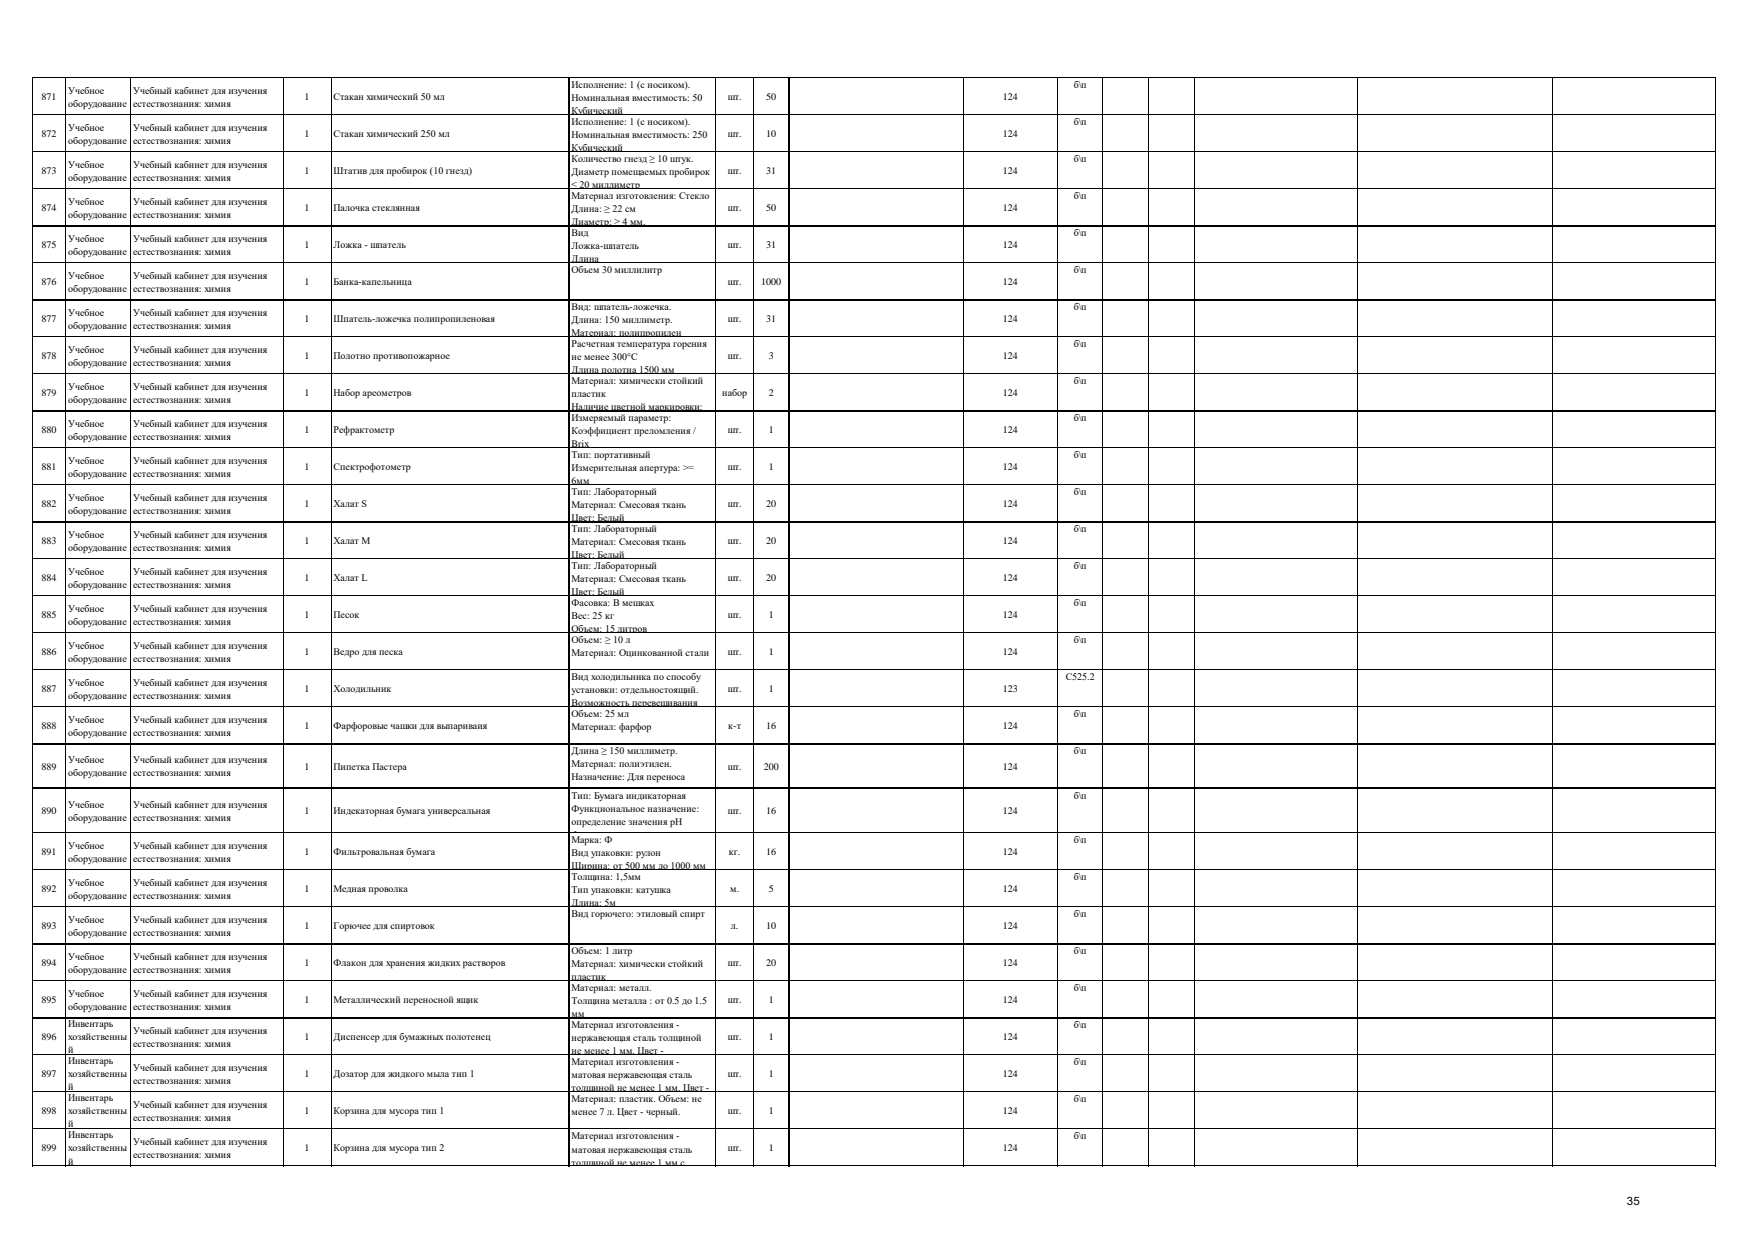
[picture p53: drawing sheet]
<svg xmlns="http://www.w3.org/2000/svg" width="297mm" height="210mm" viewBox="0 0 297 210" stroke-linecap="round" stroke-linejoin="round" font-family="sans-serif">
<defs><g id="words">
<text font-size="1.9" x="275.5" y="204">35</text>
<g font-size="1.7">
<text x="7" y="16.9">871</text>
<text x="11.5" y="15.8">Учебное</text>
<text x="22.5" y="15.8">Учебный кабинет для изучения</text>
<text x="51.6" y="16.9">1</text>
<text x="56.5" y="16.9">Стакан химический 50 мл</text>
<text x="96.8" y="14.9">Исполнение: 1 (с носиком).</text>
<text x="96.8" y="17.1">Номинальная вместимость: 50</text>
<text x="123.2" y="16.9">шт.</text>
<text x="129.7" y="16.9">50</text>
<text x="169.8" y="16.9">124</text>
<text x="181.8" y="14.9">б\п</text>
<text x="7" y="23.2">872</text>
<text x="11.5" y="18">оборудование</text>
<text x="11.5" y="22.1">Учебное</text>
<text x="22.5" y="18">естествознания: химия</text>
<text x="22.5" y="22.1">Учебный кабинет для изучения</text>
<text x="51.6" y="23.2">1</text>
<text x="56.5" y="23.2">Стакан химический 250 мл</text>
<text x="96.8" y="19.3">Кубический</text>
<text x="96.8" y="21.2">Исполнение: 1 (с носиком).</text>
<text x="96.8" y="23.4">Номинальная вместимость: 250</text>
<text x="123.2" y="23.2">шт.</text>
<text x="129.7" y="23.2">10</text>
<text x="169.8" y="23.2">124</text>
<text x="181.8" y="21.2">б\п</text>
<text x="7" y="29.5">873</text>
<text x="11.5" y="24.3">оборудование</text>
<text x="11.5" y="28.4">Учебное</text>
<text x="22.5" y="24.3">естествознания: химия</text>
<text x="22.5" y="28.4">Учебный кабинет для изучения</text>
<text x="51.6" y="29.5">1</text>
<text x="56.5" y="29.5">Штатив для пробирок (10 гнезд)</text>
<text x="96.8" y="25.6">Кубический</text>
<text x="96.8" y="27.4">Количество гнезд ≥ 10 штук.</text>
<text x="96.8" y="29.7">Диаметр помещаемых пробирок</text>
<text x="123.2" y="29.5">шт.</text>
<text x="129.7" y="29.5">31</text>
<text x="169.8" y="29.5">124</text>
<text x="181.8" y="27.4">б\п</text>
<text x="7" y="35.7">874</text>
<text x="11.5" y="30.6">оборудование</text>
<text x="11.5" y="34.6">Учебное</text>
<text x="22.5" y="30.6">естествознания: химия</text>
<text x="22.5" y="34.6">Учебный кабинет для изучения</text>
<text x="51.6" y="35.7">1</text>
<text x="56.5" y="35.7">Палочка стеклянная</text>
<text x="96.8" y="31.9">≤ 20 миллиметр</text>
<text x="96.8" y="33.7">Материал изготовления: Стекло</text>
<text x="96.8" y="35.9">Длина: ≥ 22 см</text>
<text x="123.2" y="35.7">шт.</text>
<text x="129.7" y="35.7">50</text>
<text x="169.8" y="35.7">124</text>
<text x="181.8" y="33.7">б\п</text>
<text x="11.5" y="36.8">оборудование</text>
<text x="11.5" y="40.9">Учебное</text>
<text x="22.5" y="36.8">естествознания: химия</text>
<text x="22.5" y="40.9">Учебный кабинет для изучения</text>
<text x="96.8" y="38.1">Диаметр: ≥ 4 мм.</text>
<text x="96.8" y="40">Вид</text>
<text x="181.8" y="40">б\п</text>
<text x="7" y="42">875</text>
<text x="11.5" y="43.1">оборудование</text>
<text x="11.5" y="47.2">Учебное</text>
<text x="22.5" y="43.1">естествознания: химия</text>
<text x="22.5" y="47.2">Учебный кабинет для изучения</text>
<text x="51.6" y="42">1</text>
<text x="56.5" y="42">Ложка - шпатель</text>
<text x="96.8" y="42.2">Ложка-шпатель</text>
<text x="96.8" y="44.4">Длина</text>
<text x="96.8" y="46.3">Объем 30 миллилитр</text>
<text x="123.2" y="42">шт.</text>
<text x="129.7" y="42">31</text>
<text x="169.8" y="42">124</text>
<text x="181.8" y="46.3">б\п</text>
<text x="7" y="48.3">876</text>
<text x="11.5" y="49.4">оборудование</text>
<text x="11.5" y="53.4">Учебное</text>
<text x="22.5" y="49.4">естествознания: химия</text>
<text x="22.5" y="53.4">Учебный кабинет для изучения</text>
<text x="51.6" y="48.3">1</text>
<text x="56.5" y="48.3">Банка-капельница</text>
<text x="96.8" y="52.5">Вид: шпатель-ложечка.</text>
<text x="123.2" y="48.3">шт.</text>
<text x="128.9" y="48.3">1000</text>
<text x="169.8" y="48.3">124</text>
<text x="181.8" y="52.5">б\п</text>
<text x="7" y="54.6">877</text>
<text x="11.5" y="55.7">оборудование</text>
<text x="11.5" y="59.7">Учебное</text>
<text x="22.5" y="55.7">естествознания: химия</text>
<text x="22.5" y="59.7">Учебный кабинет для изучения</text>
<text x="51.6" y="54.6">1</text>
<text x="56.5" y="54.6">Шпатель-ложечка полипропиленовая</text>
<text x="96.8" y="54.7">Длина: 150 миллиметр.</text>
<text x="96.8" y="56.9">Материал: полипропилен</text>
<text x="96.8" y="58.8">Расчетная температура горения</text>
<text x="123.2" y="54.6">шт.</text>
<text x="129.7" y="54.6">31</text>
<text x="169.8" y="54.6">124</text>
<text x="181.8" y="58.8">б\п</text>
<text x="7" y="60.8">878</text>
<text x="11.5" y="61.9">оборудование</text>
<text x="11.5" y="66">Учебное</text>
<text x="22.5" y="61.9">естествознания: химия</text>
<text x="22.5" y="66">Учебный кабинет для изучения</text>
<text x="51.6" y="60.8">1</text>
<text x="56.5" y="60.8">Полотно противопожарное</text>
<text x="96.8" y="61">не менее 300°C</text>
<text x="96.8" y="63.2">Длина полотна 1500 мм</text>
<text x="96.8" y="65.1">Материал: химически стойкий</text>
<text x="123.2" y="60.8">шт.</text>
<text x="130.2" y="60.8">3</text>
<text x="169.8" y="60.8">124</text>
<text x="181.8" y="65.1">б\п</text>
<text x="7" y="67.1">879</text>
<text x="11.5" y="68.2">оборудование</text>
<text x="22.5" y="68.2">естествознания: химия</text>
<text x="51.6" y="67.1">1</text>
<text x="56.5" y="67.1">Набор ареометров</text>
<text x="96.8" y="67.3">пластик</text>
<text x="96.8" y="69.5">Наличие цветной маркировки:</text>
<text x="96.8" y="71.3">Измеряемый параметр:</text>
<text x="122.3" y="67.1">набор</text>
<text x="130.2" y="67.1">2</text>
<text x="169.8" y="67.1">124</text>
<text x="181.8" y="71.3">б\п</text>
<text x="7" y="73.4">880</text>
<text x="11.5" y="72.3">Учебное</text>
<text x="11.5" y="74.5">оборудование</text>
<text x="22.5" y="72.3">Учебный кабинет для изучения</text>
<text x="22.5" y="74.5">естествознания: химия</text>
<text x="51.6" y="73.4">1</text>
<text x="56.5" y="73.4">Рефрактометр</text>
<text x="96.8" y="73.5">Коэффициент преломления /</text>
<text x="96.8" y="75.7">Brix</text>
<text x="96.8" y="77.6">Тип: портативный</text>
<text x="123.2" y="73.4">шт.</text>
<text x="130.2" y="73.4">1</text>
<text x="169.8" y="73.4">124</text>
<text x="181.8" y="77.6">б\п</text>
<text x="7" y="79.6">881</text>
<text x="11.5" y="78.5">Учебное</text>
<text x="11.5" y="80.7">оборудование</text>
<text x="22.5" y="78.5">Учебный кабинет для изучения</text>
<text x="22.5" y="80.7">естествознания: химия</text>
<text x="51.6" y="79.6">1</text>
<text x="56.5" y="79.6">Спектрофотометр</text>
<text x="96.8" y="79.8">Измерительная апертура: &gt;=</text>
<text x="96.8" y="82">6мм</text>
<text x="96.8" y="83.9">Тип: Лабораторный</text>
<text x="123.2" y="79.6">шт.</text>
<text x="130.2" y="79.6">1</text>
<text x="169.8" y="79.6">124</text>
<text x="181.8" y="83.9">б\п</text>
<text x="7" y="85.9">882</text>
<text x="11.5" y="84.8">Учебное</text>
<text x="11.5" y="87">оборудование</text>
<text x="22.5" y="84.8">Учебный кабинет для изучения</text>
<text x="22.5" y="87">естествознания: химия</text>
<text x="51.6" y="85.9">1</text>
<text x="56.5" y="85.9">Халат S</text>
<text x="96.8" y="86.1">Материал: Смесовая ткань</text>
<text x="96.8" y="88.3">Цвет: Белый</text>
<text x="123.2" y="85.9">шт.</text>
<text x="129.7" y="85.9">20</text>
<text x="169.8" y="85.9">124</text>
<text x="7" y="92.2">883</text>
<text x="11.5" y="91.1">Учебное</text>
<text x="11.5" y="93.3">оборудование</text>
<text x="22.5" y="91.1">Учебный кабинет для изучения</text>
<text x="22.5" y="93.3">естествознания: химия</text>
<text x="51.6" y="92.2">1</text>
<text x="56.5" y="92.2">Халат M</text>
<text x="96.8" y="90.1">Тип: Лабораторный</text>
<text x="96.8" y="92.3">Материал: Смесовая ткань</text>
<text x="96.8" y="94.5">Цвет: Белый</text>
<text x="123.2" y="92.2">шт.</text>
<text x="129.7" y="92.2">20</text>
<text x="169.8" y="92.2">124</text>
<text x="181.8" y="90.1">б\п</text>
<text x="7" y="98.4">884</text>
<text x="11.5" y="97.3">Учебное</text>
<text x="11.5" y="99.5">оборудование</text>
<text x="22.5" y="97.3">Учебный кабинет для изучения</text>
<text x="22.5" y="99.5">естествознания: химия</text>
<text x="51.6" y="98.4">1</text>
<text x="56.5" y="98.4">Халат L</text>
<text x="96.8" y="96.4">Тип: Лабораторный</text>
<text x="96.8" y="98.6">Материал: Смесовая ткань</text>
<text x="96.8" y="100.8">Цвет: Белый</text>
<text x="123.2" y="98.4">шт.</text>
<text x="129.7" y="98.4">20</text>
<text x="169.8" y="98.4">124</text>
<text x="181.8" y="96.4">б\п</text>
<text x="7" y="104.7">885</text>
<text x="11.5" y="103.6">Учебное</text>
<text x="11.5" y="105.8">оборудование</text>
<text x="22.5" y="103.6">Учебный кабинет для изучения</text>
<text x="22.5" y="105.8">естествознания: химия</text>
<text x="51.6" y="104.7">1</text>
<text x="56.5" y="104.7">Песок</text>
<text x="96.8" y="102.7">Фасовка: В мешках</text>
<text x="96.8" y="104.9">Вес: 25 кг</text>
<text x="96.8" y="107.1">Объем: 15 литров</text>
<text x="123.2" y="104.7">шт.</text>
<text x="130.2" y="104.7">1</text>
<text x="169.8" y="104.7">124</text>
<text x="181.8" y="102.7">б\п</text>
<text x="7" y="111">886</text>
<text x="11.5" y="109.9">Учебное</text>
<text x="11.5" y="112.1">оборудование</text>
<text x="22.5" y="109.9">Учебный кабинет для изучения</text>
<text x="22.5" y="112.1">естествознания: химия</text>
<text x="51.6" y="111">1</text>
<text x="56.5" y="111">Ведро для песка</text>
<text x="96.8" y="108.9">Объем: ≥ 10 л</text>
<text x="96.8" y="111.1">Материал: Оцинкованной стали</text>
<text x="123.2" y="111">шт.</text>
<text x="130.2" y="111">1</text>
<text x="169.8" y="111">124</text>
<text x="181.8" y="108.9">б\п</text>
<text x="7" y="117.2">887</text>
<text x="11.5" y="116.1">Учебное</text>
<text x="11.5" y="118.3">оборудование</text>
<text x="22.5" y="116.1">Учебный кабинет для изучения</text>
<text x="22.5" y="118.3">естествознания: химия</text>
<text x="51.6" y="117.2">1</text>
<text x="56.5" y="117.2">Холодильник</text>
<text x="96.8" y="115.2">Вид холодильника по способу</text>
<text x="96.8" y="117.4">установки: отдельностоящий.</text>
<text x="96.8" y="119.6">Возможность перевешивания</text>
<text x="123.2" y="117.2">шт.</text>
<text x="130.2" y="117.2">1</text>
<text x="169.8" y="117.2">123</text>
<text x="180.5" y="115.2">С525.2</text>
<text x="7" y="123.5">888</text>
<text x="11.5" y="122.4">Учебное</text>
<text x="11.5" y="124.6">оборудование</text>
<text x="22.5" y="122.4">Учебный кабинет для изучения</text>
<text x="22.5" y="124.6">естествознания: химия</text>
<text x="51.6" y="123.5">1</text>
<text x="56.5" y="123.5">Фарфоровые чашки для выпариваия</text>
<text x="96.8" y="121.5">Объем: 25 мл</text>
<text x="96.8" y="123.7">Материал: фарфор</text>
<text x="123.3" y="123.5">к-т</text>
<text x="129.7" y="123.5">16</text>
<text x="169.8" y="123.5">124</text>
<text x="181.8" y="121.5">б\п</text>
<text x="7" y="130.4">889</text>
<text x="11.5" y="129.3">Учебное</text>
<text x="11.5" y="131.5">оборудование</text>
<text x="22.5" y="129.3">Учебный кабинет для изучения</text>
<text x="22.5" y="131.5">естествознания: химия</text>
<text x="51.6" y="130.4">1</text>
<text x="56.5" y="130.4">Пипетка Пастера</text>
<text x="96.8" y="127.7">Длина ≥ 150 миллиметр.</text>
<text x="96.8" y="129.9">Материал: полиэтилен.</text>
<text x="123.2" y="130.4">шт.</text>
<text x="129.3" y="130.4">200</text>
<text x="169.8" y="130.4">124</text>
<text x="181.8" y="127.7">б\п</text>
<text x="7" y="137.9">890</text>
<text x="11.5" y="136.8">Учебное</text>
<text x="22.5" y="136.8">Учебный кабинет для изучения</text>
<text x="51.6" y="137.9">1</text>
<text x="56.5" y="137.9">Индекаторная бумага универсальная</text>
<text x="96.8" y="132.1">Назначение: Для переноса</text>
<text x="96.8" y="134.3">жидкости.</text>
<text x="96.8" y="135.3">Тип: Бумага индикаторная</text>
<text x="96.8" y="137.5">Функциональное назначение:</text>
<text x="123.2" y="137.9">шт.</text>
<text x="129.7" y="137.9">16</text>
<text x="169.8" y="137.9">124</text>
<text x="181.8" y="135.3">б\п</text>
<text x="11.5" y="139">оборудование</text>
<text x="11.5" y="143.7">Учебное</text>
<text x="22.5" y="139">естествознания: химия</text>
<text x="22.5" y="143.7">Учебный кабинет для изучения</text>
<text x="96.8" y="139.7">определение значения рH</text>
<text x="96.8" y="141.9">Форма выпуска: полоска</text>
<text x="96.8" y="142.8">Марка: Ф</text>
<text x="181.8" y="142.8">б\п</text>
<text x="7" y="144.8">891</text>
<text x="11.5" y="145.9">оборудование</text>
<text x="22.5" y="145.9">естествознания: химия</text>
<text x="51.6" y="144.8">1</text>
<text x="56.5" y="144.8">Фильтровальная бумага</text>
<text x="96.8" y="145">Вид упаковки: рулон</text>
<text x="96.8" y="147.2">Ширина: от 500 мм до 1000 мм</text>
<text x="96.8" y="149.1">Толщина: 1,5мм</text>
<text x="123.4" y="144.8">кг.</text>
<text x="129.7" y="144.8">16</text>
<text x="169.8" y="144.8">124</text>
<text x="181.8" y="149.1">б\п</text>
<text x="7" y="151.1">892</text>
<text x="11.5" y="150">Учебное</text>
<text x="11.5" y="152.2">оборудование</text>
<text x="22.5" y="150">Учебный кабинет для изучения</text>
<text x="22.5" y="152.2">естествознания: химия</text>
<text x="51.6" y="151.1">1</text>
<text x="56.5" y="151.1">Медная проволка</text>
<text x="96.8" y="151.3">Тип упаковки: катушка</text>
<text x="96.8" y="153.5">Длина: 5м</text>
<text x="96.8" y="155.3">Вид горючего: этиловый спирт</text>
<text x="123.6" y="151.1">м.</text>
<text x="130.2" y="151.1">5</text>
<text x="169.8" y="151.1">124</text>
<text x="181.8" y="155.3">б\п</text>
<text x="7" y="157.4">893</text>
<text x="11.5" y="156.3">Учебное</text>
<text x="11.5" y="158.5">оборудование</text>
<text x="22.5" y="156.3">Учебный кабинет для изучения</text>
<text x="22.5" y="158.5">естествознания: химия</text>
<text x="51.6" y="157.4">1</text>
<text x="56.5" y="157.4">Горючее для спиртовок</text>
<text x="96.8" y="161.6">Объем: 1 литр</text>
<text x="123.7" y="157.4">л.</text>
<text x="129.7" y="157.4">10</text>
<text x="169.8" y="157.4">124</text>
<text x="181.8" y="161.6">б\п</text>
<text x="7" y="163.6">894</text>
<text x="11.5" y="162.5">Учебное</text>
<text x="11.5" y="164.7">оборудование</text>
<text x="22.5" y="162.5">Учебный кабинет для изучения</text>
<text x="22.5" y="164.7">естествознания: химия</text>
<text x="51.6" y="163.6">1</text>
<text x="56.5" y="163.6">Флакон для хранения жидких растворов</text>
<text x="96.8" y="163.8">Материал: химически стойкий</text>
<text x="96.8" y="166">пластик</text>
<text x="96.8" y="167.9">Материал: металл.</text>
<text x="123.2" y="163.6">шт.</text>
<text x="129.7" y="163.6">20</text>
<text x="169.8" y="163.6">124</text>
<text x="181.8" y="167.9">б\п</text>
<text x="7" y="169.9">895</text>
<text x="11.5" y="168.8">Учебное</text>
<text x="11.5" y="171">оборудование</text>
<text x="11.5" y="174">Инвентарь</text>
<text x="22.5" y="168.8">Учебный кабинет для изучения</text>
<text x="22.5" y="171">естествознания: химия</text>
<text x="51.6" y="169.9">1</text>
<text x="56.5" y="169.9">Металлический переносной ящик</text>
<text x="96.8" y="170.1">Толщина металла : от 0.5 до 1.5</text>
<text x="96.8" y="172.3">мм</text>
<text x="123.2" y="169.9">шт.</text>
<text x="130.2" y="169.9">1</text>
<text x="169.8" y="169.9">124</text>
<text x="7" y="176.2">896</text>
<text x="11.5" y="176.2">хозяйственны</text>
<text x="11.5" y="178.4">й</text>
<text x="22.5" y="175.1">Учебный кабинет для изучения</text>
<text x="22.5" y="177.3">естествознания: химия</text>
<text x="51.6" y="176.2">1</text>
<text x="56.5" y="176.2">Диспенсер для бумажных полотенец</text>
<text x="96.8" y="174.2">Материал изготовления -</text>
<text x="96.8" y="176.4">нержавеющая сталь толщиной</text>
<text x="96.8" y="178.6">не менее 1 мм. Цвет -</text>
<text x="123.2" y="176.2">шт.</text>
<text x="130.2" y="176.2">1</text>
<text x="169.8" y="176.2">124</text>
<text x="181.8" y="174.2">б\п</text>
<text x="7" y="182.4">897</text>
<text x="11.5" y="180.2">Инвентарь</text>
<text x="11.5" y="182.4">хозяйственны</text>
<text x="11.5" y="184.6">й</text>
<text x="22.5" y="181.3">Учебный кабинет для изучения</text>
<text x="22.5" y="183.5">естествознания: химия</text>
<text x="51.6" y="182.4">1</text>
<text x="56.5" y="182.4">Дозатор для жидкого мыла тип 1</text>
<text x="96.8" y="180.4">Материал изготовления -</text>
<text x="96.8" y="182.6">матовая нержавеющая сталь</text>
<text x="96.8" y="184.8">толщиной не менее 1 мм. Цвет -</text>
<text x="123.2" y="182.4">шт.</text>
<text x="130.2" y="182.4">1</text>
<text x="169.8" y="182.4">124</text>
<text x="181.8" y="180.4">б\п</text>
<text x="7" y="188.7">898</text>
<text x="11.5" y="186.5">Инвентарь</text>
<text x="11.5" y="188.7">хозяйственны</text>
<text x="11.5" y="190.9">й</text>
<text x="22.5" y="187.6">Учебный кабинет для изучения</text>
<text x="22.5" y="189.8">естествознания: химия</text>
<text x="51.6" y="188.7">1</text>
<text x="56.5" y="188.7">Корзина для мусора тип 1</text>
<text x="96.8" y="186.7">Материал: пластик. Объем: не</text>
<text x="96.8" y="188.9">менее 7 л. Цвет - черный.</text>
<text x="123.2" y="188.7">шт.</text>
<text x="130.2" y="188.7">1</text>
<text x="169.8" y="188.7">124</text>
<text x="181.8" y="186.7">б\п</text>
<text x="7" y="195">899</text>
<text x="11.5" y="192.8">Инвентарь</text>
<text x="11.5" y="195">хозяйственны</text>
<text x="11.5" y="197.2">й</text>
<text x="22.5" y="193.9">Учебный кабинет для изучения</text>
<text x="22.5" y="196.1">естествознания: химия</text>
<text x="51.6" y="195">1</text>
<text x="56.5" y="195">Корзина для мусора тип 2</text>
<text x="96.8" y="192.9">Материал изготовления -</text>
<text x="96.8" y="195.2">матовая нержавеющая сталь</text>
<text x="96.8" y="197.4">толщиной не менее 1 мм с</text>
<text x="123.2" y="195">шт.</text>
<text x="130.2" y="195">1</text>
<text x="169.8" y="195">124</text>
<text x="181.8" y="192.9">б\п</text>
</g>
</g></defs>
<g fill="none" stroke="#000" stroke-width=".17">
<path d="M5.5 13v184.5M5.6 13.1h284.9M5.6 19.4h284.9M11.1 13.2v184.3M22.1 13.2v184.3M47.9 13.2v184.3M56.1 13.2v184.3M96.4 13.2v184.3M121.2 13.2v184.3M127.5 13.2v184.3M133.6 13.2v184.3M163.1 13.2v184.3"/>
<path d="M179 13.2v184.3M186.7 13.2v184.3M194.5 13.2v184.3M202.3 13.2v184.3M229.9 13.2v184.3M262.9 13.2v184.3M290.4 13.2v184.3M5.6 25.7h284.9M5.6 31.9h284.9M5.6 38.2h284.9M5.6 44.5h284.9M5.6 50.7h284.9"/>
<path d="M5.6 57h284.9M5.6 63.3h284.9M5.6 69.5h284.9M5.6 75.8h284.9M5.6 82.1h284.9M5.6 88.3h284.9M5.6 94.6h284.9M5.6 100.9h284.9M5.6 107.1h284.9M5.6 113.4h284.9M5.6 119.7h284.9M5.6 125.9h284.9"/>
<path d="M5.6 133.5h284.9M5.6 141h284.9M5.6 147.3h284.9M5.6 153.6h284.9M5.6 159.8h284.9M5.6 166.1h284.9M5.6 172.4h284.9M5.6 178.6h284.9M5.6 184.9h284.9M5.6 191.2h284.9M5.6 197.4h284.9"/>
</g>
<use href="#words"/>
</svg>
